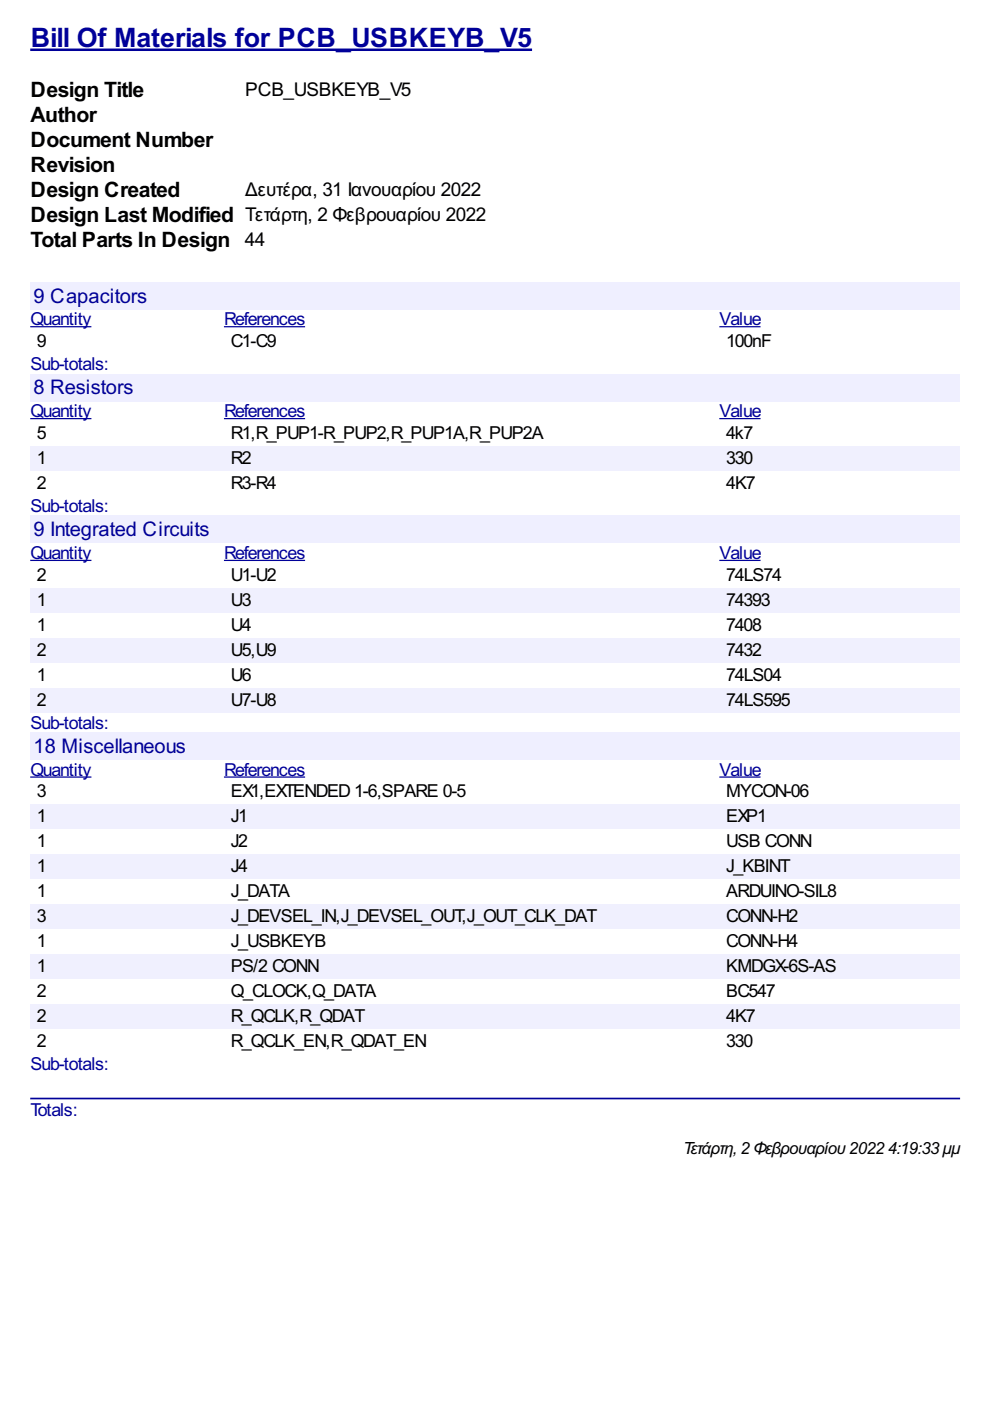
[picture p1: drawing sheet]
<svg xmlns="http://www.w3.org/2000/svg" width="210mm" height="297mm" viewBox="0 0 210 297" stroke-linecap="round" stroke-linejoin="round" font-family="sans-serif">
<defs><g id="words">
<text font-size="6.3" fill="#009" x="6.5" y="10">Bill Of Materials for PCB_USBKEYB_V5</text>
<g font-size="5">
<text x="6.5" y="20.6">Design Title</text>
<text x="6.5" y="25.9">Author</text>
<text x="6.5" y="31.2">Document Number</text>
<text x="6.5" y="36.5">Revision</text>
<text x="6.5" y="41.8">Design Created</text>
<text x="6.5" y="47.1">Design Last Modified Τετάρτη, 2 Φεβρουαρίου 2022</text>
<text x="6.5" y="52.3">Total Parts In Design 44</text>
</g>
<g font-size="4.8" fill="#009">
<text x="7.1" y="64.2">9 Capacitors</text>
<text x="7.1" y="83.6">8 Resistors</text>
<text x="7.1" y="113.7">9 Integrated Circuits</text>
<text x="7.1" y="159.6">18 Miscellaneous</text>
</g>
<g font-size="4.5">
<text x="52" y="20.3">PCB_USBKEYB_V5</text>
<text x="52" y="41.5">Δευτέρα, 31 Ιανουαρίου 2022</text>
</g>
<g font-size="4.2" fill="#009">
<text x="6.5" y="69">Quantity</text>
<text x="47.5" y="69">References</text>
<text x="152.6" y="69">Value</text>
<text x="6.5" y="78.5">Sub-totals:</text>
<text x="6.5" y="88.5">Quantity</text>
<text x="47.5" y="88.5">References</text>
<text x="152.6" y="88.5">Value</text>
<text x="6.5" y="108.6">Sub-totals:</text>
<text x="6.5" y="118.6">Quantity</text>
<text x="47.5" y="118.6">References</text>
<text x="152.6" y="118.6">Value</text>
<text x="6.5" y="154.5">Sub-totals:</text>
<text x="6.5" y="164.5">Quantity</text>
<text x="47.5" y="164.5">References</text>
<text x="152.6" y="164.5">Value</text>
<text x="6.5" y="226.9">Sub-totals:</text>
<text x="6.5" y="236.5">Totals:</text>
</g>
<g font-size="4.2">
<text x="7.8" y="73.6">9</text>
<text x="49" y="73.6">C1-C9</text>
<text x="153.9" y="73.6">100nF</text>
<text x="7.8" y="93.1">5</text>
<text x="49" y="93.1">R1,R_PUP1-R_PUP2,R_PUP1A,R_PUP2A</text>
<text x="153.9" y="93.1">4k7</text>
<text x="7.8" y="98.4">1</text>
<text x="49" y="98.4">R2</text>
<text x="153.9" y="98.4">330</text>
<text x="7.8" y="103.7">2</text>
<text x="49" y="103.7">R3-R4</text>
<text x="153.9" y="103.7">4K7</text>
<text x="7.8" y="123.1">2</text>
<text x="49" y="123.1">U1-U2</text>
<text x="153.9" y="123.1">74LS74</text>
<text x="7.8" y="128.4">1</text>
<text x="49" y="128.4">U3</text>
<text x="153.9" y="128.4">74393</text>
<text x="7.8" y="133.7">1</text>
<text x="49" y="133.7">U4</text>
<text x="153.9" y="133.7">7408</text>
<text x="7.8" y="139">2</text>
<text x="49" y="139">U5,U9</text>
<text x="153.9" y="139">7432</text>
<text x="7.8" y="144.3">1</text>
<text x="7.8" y="149.6">2</text>
<text x="49" y="144.3">U6</text>
<text x="49" y="149.6">U7-U8</text>
<text x="153.9" y="144.3">74LS04</text>
<text x="153.9" y="149.6">74LS595</text>
<text x="7.8" y="169.1">3</text>
<text x="49" y="169.1">EX1,EXTENDED1-6,SPARE 0-5</text>
<text x="154" y="169.1">MYCON-06</text>
<text x="7.8" y="174.4">1</text>
<text x="7.8" y="179.7">1</text>
<text x="49" y="174.4">J1</text>
<text x="49" y="179.7">J2</text>
<text x="154" y="174.4">EXP1</text>
<text x="154" y="179.7">USB CONN</text>
<text x="7.8" y="184.9">1</text>
<text x="49" y="184.9">J4</text>
<text x="154" y="184.9">J_KBINT</text>
<text x="7.8" y="190.2">1</text>
<text x="49" y="190.2">J_DATA</text>
<text x="154" y="190.2">ARDUINO-SIL8</text>
<text x="7.8" y="195.5">3</text>
<text x="49" y="195.5">J_DEVSEL_IN,J_DEVSEL_OUT,J_OUT_CLK_DAT</text>
<text x="154" y="195.5">CONN-H2</text>
<text x="7.8" y="200.8">1</text>
<text x="49" y="200.8">J_USBKEYB</text>
<text x="154" y="200.8">CONN-H4</text>
<text x="7.8" y="206.1">1</text>
<text x="49" y="206.1">PS/2 CONN</text>
<text x="154" y="206.1">KMDGX-6S-AS</text>
<text x="7.8" y="211.4">2</text>
<text x="49" y="211.4">Q_CLOCK,Q_DATA</text>
<text x="154" y="211.4">BC547</text>
<text x="7.8" y="216.7">2</text>
<text x="7.8" y="222">2</text>
<text x="49" y="216.7">R_QCLK,R_QDAT</text>
<text x="49" y="222">R_QCLK_EN,R_QDAT_EN</text>
<text x="153.9" y="216.7">4K7</text>
<text x="153.9" y="222">330</text>
</g>
<text font-size="4" x="144.9" y="244.7">Τετάρτη,2 Φεβρουαρίου20224:19:33μμ</text>
</g></defs>
<path d="M6.4 10.6h106.4" fill="none" stroke="#009" stroke-width=".53"/>
<g fill="#efefff">
<path d="M6.4 59.8h197.2v5.8h-197.2z"/>
<path d="M6.9 60h24.1v4.8h-24.1z"/>
</g>
<path d="M6.4 69.3h13M47.5 69.3h17.2M152.5 69.3h8.8" fill="none" stroke="#009" stroke-width=".26"/>
<g fill="#efefff">
<path d="M6.4 79.3h197.2v5.8h-197.2z"/>
<path d="M6.9 79.6h21.2v4.8h-21.2z"/>
</g>
<path d="M6.4 88.8h13M47.5 88.8h17.2M152.5 88.8h8.8" fill="none" stroke="#009" stroke-width=".26"/>
<g fill="#f0f0fe">
<path d="M6.4 94.6h41.1v5.3h-41.1z"/>
<path d="M7.7 94.7h1.8v4.2h-1.8z"/>
<path d="M47.5 94.6h105v5.3h-105z"/>
<path d="M48.7 94.7h4.2v4.2h-4.2z"/>
<path d="M152.5 94.6h51.1v5.3h-51.1z"/>
<path d="M153.8 94.7h5.5v4.2h-5.5z"/>
</g>
<g fill="#efefff">
<path d="M6.4 109.4h197.2v5.7h-197.2z"/>
<path d="M6.9 109.5h37.3v4.8h-37.3z"/>
</g>
<path d="M6.4 118.8h13M47.5 118.8h17.2M152.5 118.8h8.8" fill="none" stroke="#009" stroke-width=".26"/>
<g fill="#f0f0fe">
<path d="M6.4 124.6h41.1v5.3h-41.1z"/>
<path d="M7.7 124.8h1.8v4.3h-1.8z"/>
<path d="M47.5 124.6h105v5.3h-105z"/>
<path d="M48.7 124.8h4.2v4.3h-4.2z"/>
<path d="M152.5 124.6h51.1v5.3h-51.1z"/>
<path d="M153.8 124.8h9.2v4.3h-9.2z"/>
<path d="M6.4 135.2h41.1v5.3h-41.1z"/>
<path d="M7.7 135.4h1.8v4.3h-1.8z"/>
<path d="M47.5 135.2h105v5.3h-105z"/>
<path d="M48.7 135.4h9.5v4.3h-9.5z"/>
<path d="M152.5 135.2h51.1v5.3h-51.1z"/>
<path d="M153.8 135.4h7.4v4.3h-7.4z"/>
<path d="M6.4 145.8h41.1v5.3h-41.1z"/>
<path d="M7.7 146h1.8v4.2h-1.8z"/>
<path d="M47.5 145.8h105v5.3h-105z"/>
<path d="M48.7 146h9.5v4.2h-9.5z"/>
<path d="M152.5 145.8h51.1v5.3h-51.1z"/>
<path d="M153.8 146h13.5v4.2h-13.5z"/>
</g>
<g fill="#efefff">
<path d="M6.4 155.3h197.2v5.8h-197.2z"/>
<path d="M6.9 155.5h32.3v4.8h-32.3z"/>
</g>
<path d="M6.4 164.8h13M47.5 164.8h17.2M152.5 164.8h8.8" fill="none" stroke="#009" stroke-width=".26"/>
<g fill="#f0f0fe">
<path d="M6.4 170.6h41.1v5.3h-41.1z"/>
<path d="M7.7 170.9h1.8v4.2h-1.8z"/>
<path d="M47.5 170.6h105v5.3h-105z"/>
<path d="M48.7 170.9h3.4v4.2h-3.4z"/>
<path d="M152.5 170.6h51.1v5.3h-51.1z"/>
<path d="M153.8 170.9h8.4v4.2h-8.4z"/>
<path d="M6.4 181.2h41.1v5.2h-41.1z"/>
<path d="M7.7 181.4h1.8v4.3h-1.8z"/>
<path d="M47.5 181.2h105v5.2h-105z"/>
<path d="M48.7 181.4h3.4v4.3h-3.4z"/>
<path d="M152.5 181.2h51.1v5.2h-51.1z"/>
<path d="M153.8 181.4h13.2v4.3h-13.2z"/>
<path d="M6.4 191.7h41.1v5.3h-41.1z"/>
<path d="M7.7 192h1.8v4.3h-1.8z"/>
<path d="M47.5 191.7h105v5.3h-105z"/>
<path d="M48.7 192h77.3v4.3h-77.3z"/>
<path d="M152.5 191.7h51.1v5.3h-51.1z"/>
<path d="M153.8 192h15.1v4.3h-15.1z"/>
<path d="M6.4 202.3h41.1v5.3h-41.1z"/>
<path d="M7.7 202.6h1.8v4.2h-1.8z"/>
<path d="M47.5 202.3h105v5.3h-105z"/>
<path d="M48.7 202.6h18.5v4.2h-18.5z"/>
<path d="M152.5 202.3h51.1v5.3h-51.1z"/>
<path d="M153.8 202.6h23.3v4.2h-23.3z"/>
<path d="M6.4 212.9h41.1v5.3h-41.1z"/>
<path d="M7.7 213.2h1.8v4.2h-1.8z"/>
<path d="M47.5 212.9h105v5.3h-105z"/>
<path d="M48.7 213.2h28.1v4.2h-28.1z"/>
<path d="M152.5 212.9h51.1v5.3h-51.1z"/>
<path d="M153.8 213.2h6.1v4.2h-6.1z"/>
</g>
<path d="M6.6 232.9h196.8" fill="none" stroke="#009" stroke-width=".35"/>
<use href="#words"/>
</svg>
